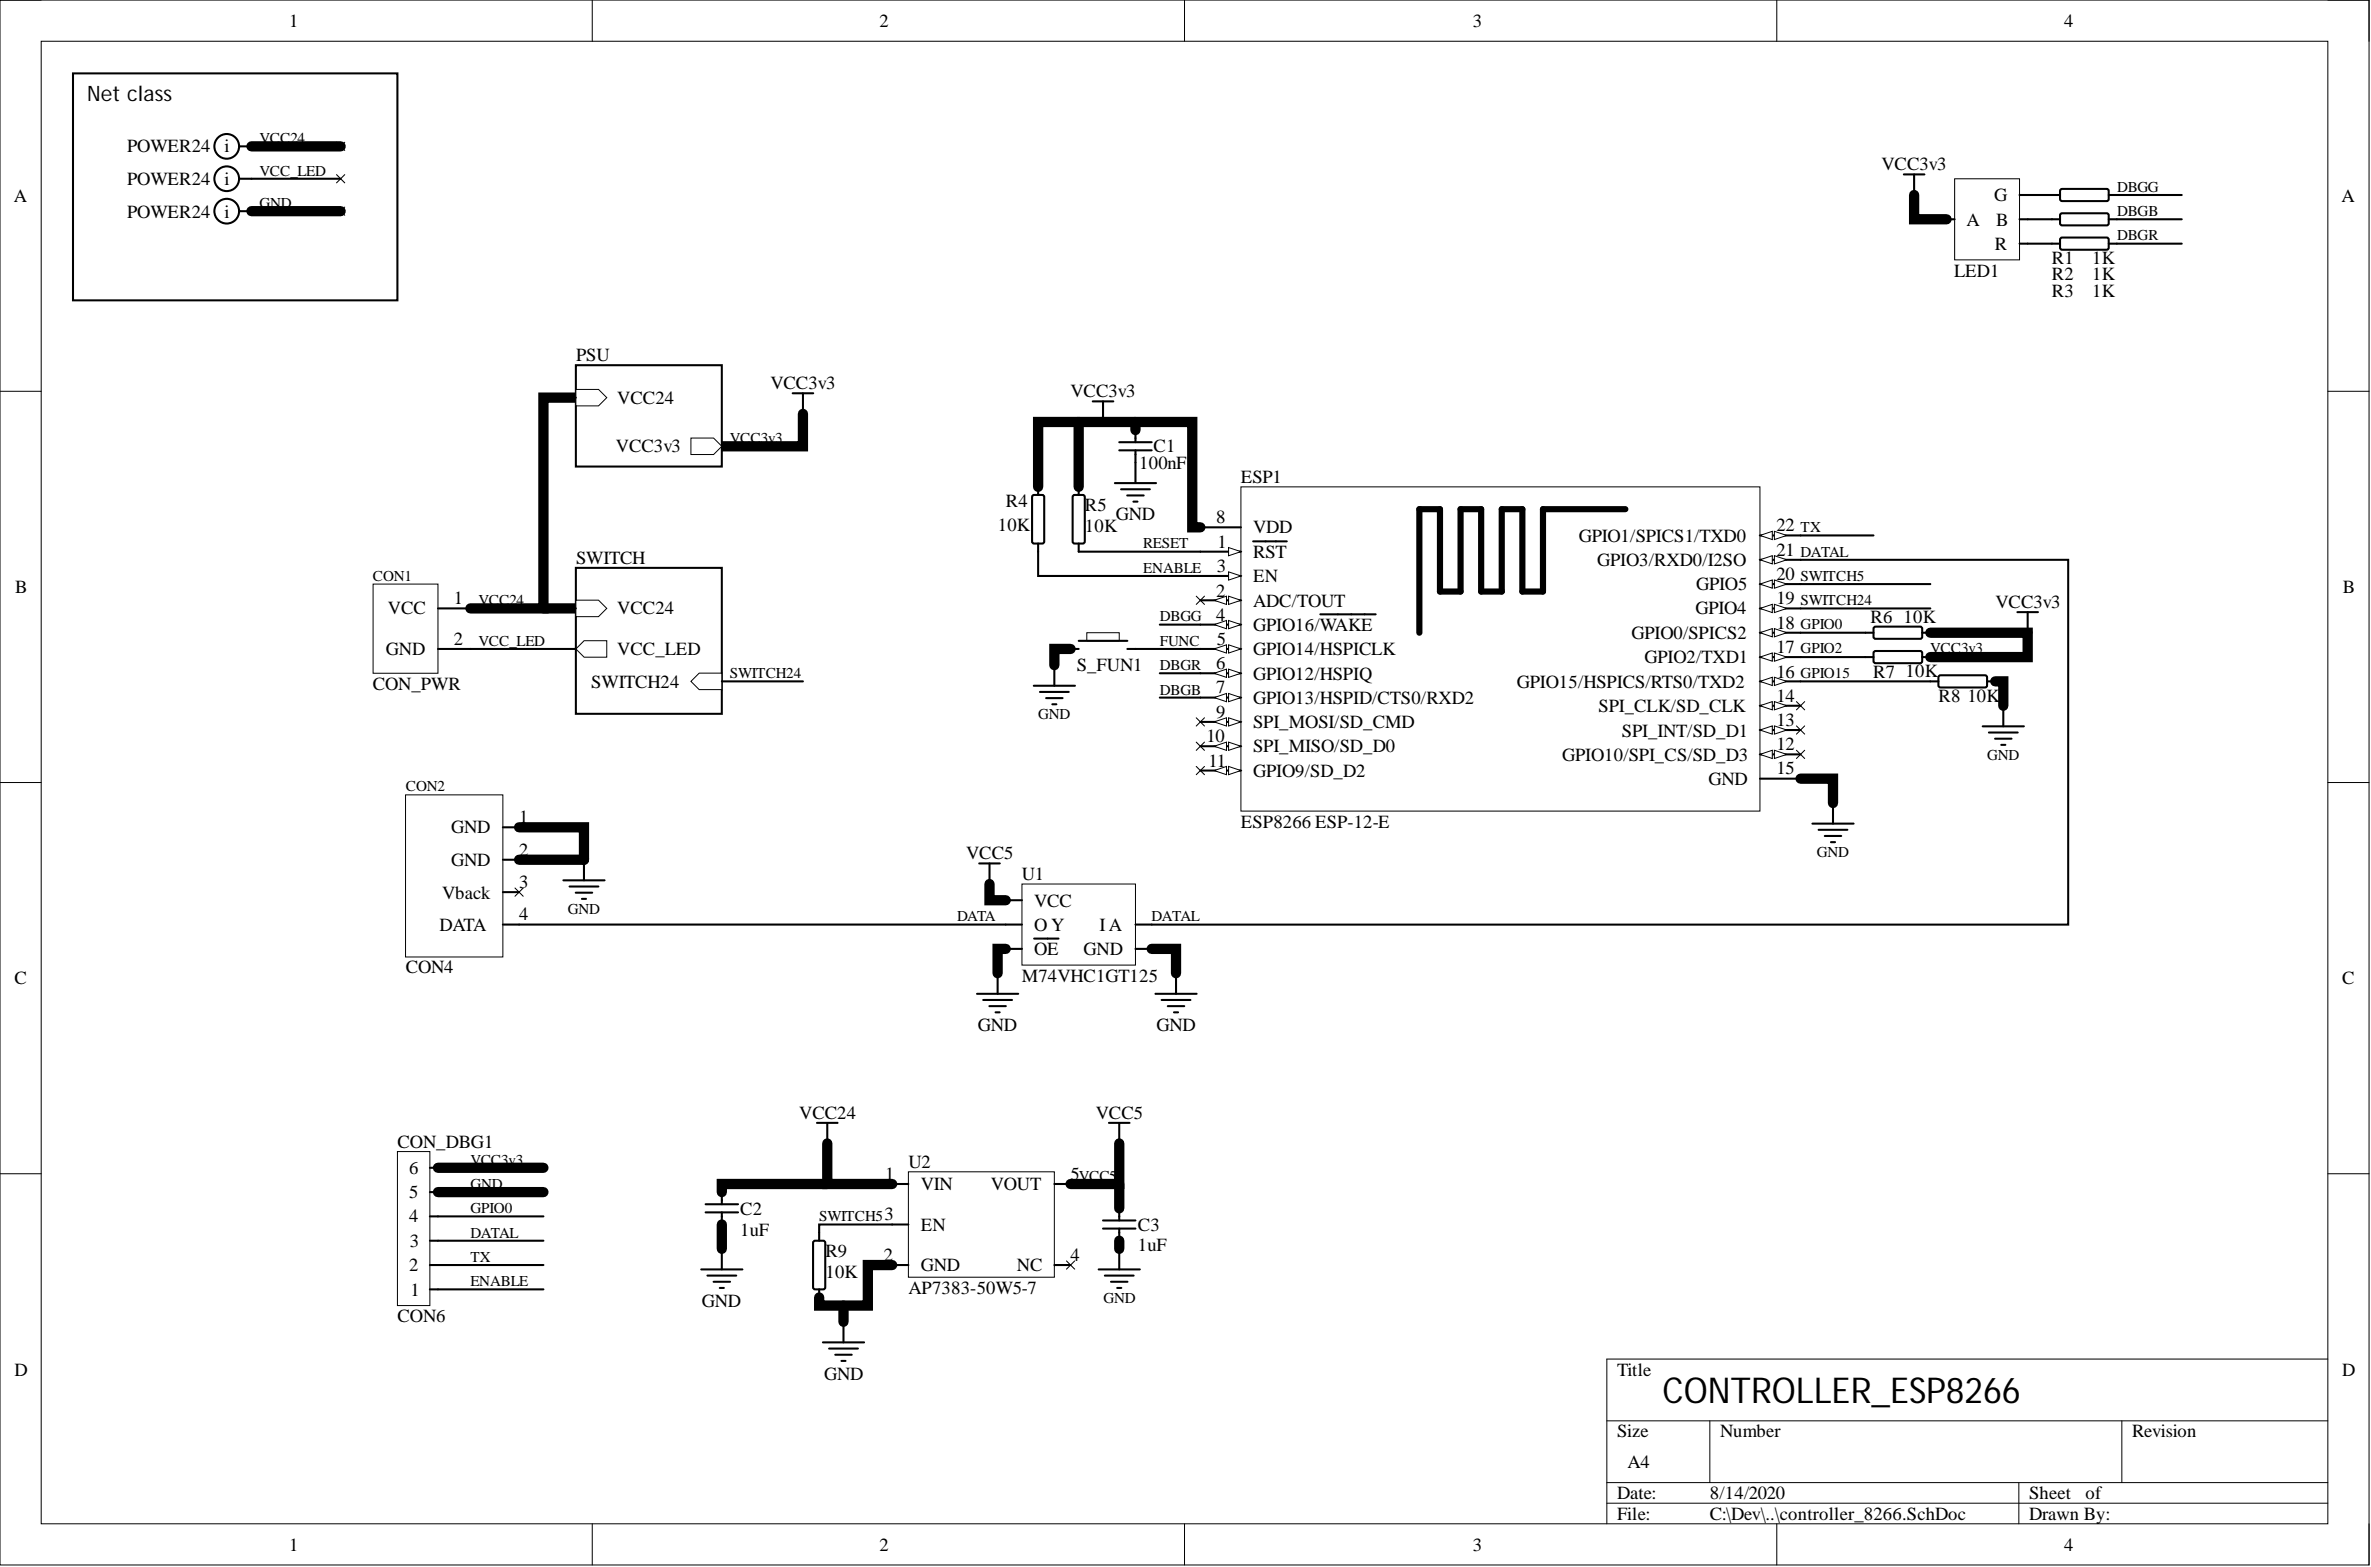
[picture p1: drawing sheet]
<svg xmlns="http://www.w3.org/2000/svg" width="292mm" height="193mm" viewBox="0 0 292 193" stroke-linecap="round" stroke-linejoin="round" font-family="sans-serif">
<defs><g id="words">
<text font-size="4.4" x="204.8" y="172.8">CONTROLLER_ESP8266</text>
<text font-size="2.6" x="10.7" y="12.4">Net class</text>
<g font-size="2.3">
<text x="35.6" y="3.3">1</text>
<text x="108.4" y="3.3">2</text>
<text x="181.5" y="3.3">3</text>
<text x="254.3" y="3.3">4</text>
<text x="15.7" y="18.8">POWER24</text>
<text x="15.7" y="22.7">POWER24</text>
<text x="27.7" y="18.8">i</text>
<text x="27.7" y="22.7">i</text>
<text x="231.8" y="21">VCC3v3</text>
<text x="1.7" y="24.9">A</text>
<text x="15.7" y="26.8">POWER24</text>
<text x="27.7" y="26.8">i</text>
<text x="242.3" y="27.8">A</text>
<text x="245.7" y="24.8">G</text>
<text x="245.9" y="27.8">B</text>
<text x="288.5" y="24.9">A</text>
<text x="240.8" y="34.1">LED1</text>
<text x="245.8" y="30.8">R</text>
<text x="252.8" y="34.5">R2</text>
<text x="252.8" y="32.5">R1</text>
<text x="257.8" y="34.5">1K</text>
<text x="257.8" y="32.5">1K</text>
<text x="252.8" y="36.5">R3</text>
<text x="257.8" y="36.5">1K</text>
<text x="71" y="44.5">PSU</text>
<text x="94.9" y="47.9">VCC3v3</text>
<text x="76.1" y="49.7">VCC24</text>
<text x="131.9" y="48.9">VCC3v3</text>
<text x="75.9" y="55.7">VCC3v3</text>
<text x="140.3" y="57.7">100nF</text>
<text x="142.1" y="55.7">C1</text>
<text x="152.9" y="59.4">ESP1</text>
<text x="122.9" y="65.4">10K</text>
<text x="123.9" y="62.5">R4</text>
<text x="133.7" y="65.5">10K</text>
<text x="133.7" y="63">R5</text>
<text x="137.5" y="64.1">GND</text>
<text x="149.8" y="64.4">8</text>
<text x="154.4" y="65.7">VDD</text>
<text x="218.9" y="65.4">22</text>
<text x="71" y="69.4">SWITCH</text>
<text x="149.9" y="70.4">3</text>
<text x="150" y="67.5">1</text>
<text x="154.4" y="68.7">RST</text>
<text x="154.4" y="71.7">EN</text>
<text x="194.5" y="66.7">GPIO1/SPICS1/TXD0</text>
<text x="196.8" y="69.7">GPIO3/RXD0/I2SO</text>
<text x="218.9" y="71.4">20</text>
<text x="218.9" y="68.5">21</text>
<text x="1.9" y="73">B</text>
<text x="47.8" y="75.7">VCC</text>
<text x="55.9" y="74.4">1</text>
<text x="76.1" y="75.7">VCC24</text>
<text x="149.8" y="73.5">2</text>
<text x="149.8" y="76.4">4</text>
<text x="154.4" y="74.7">ADC/TOUT</text>
<text x="154.4" y="77.7">GPIO16/WAKE</text>
<text x="208.9" y="75.7">GPIO4</text>
<text x="209" y="72.7">GPIO5</text>
<text x="218.9" y="77.4">18</text>
<text x="218.9" y="74.4">19</text>
<text x="230.4" y="76.8">R6</text>
<text x="234.5" y="76.8">10K</text>
<text x="245.8" y="74.9">VCC3v3</text>
<text x="288.6" y="73">B</text>
<text x="47.5" y="80.6">GND</text>
<text x="55.9" y="79.4">2</text>
<text x="76.1" y="80.6">VCC_LED</text>
<text x="132.6" y="82.7">S_FUN1</text>
<text x="149.8" y="82.4">6</text>
<text x="149.9" y="79.4">5</text>
<text x="154.4" y="80.6">GPIO14/HSPICLK</text>
<text x="154.4" y="83.7">GPIO12/HSPIQ</text>
<text x="201" y="78.7">GPIO0/SPICS2</text>
<text x="202.6" y="81.7">GPIO2/TXD1</text>
<text x="218.9" y="83.4">16</text>
<text x="218.9" y="80.4">17</text>
<text x="230.8" y="83.4">R7</text>
<text x="234.8" y="83.3">10K</text>
<text x="45.9" y="85">CON_PWR</text>
<text x="72.8" y="84.7">SWITCH24</text>
<text x="149.8" y="85.4">7</text>
<text x="149.8" y="88.4">9</text>
<text x="154.4" y="86.6">GPIO13/HSPID/CTS0/RXD2</text>
<text x="154.4" y="89.7">SPI_MOSI/SD_CMD</text>
<text x="186.9" y="84.7">GPIO15/HSPICS/RTS0/TXD2</text>
<text x="196.9" y="87.7">SPI_CLK/SD_CLK</text>
<text x="218.9" y="89.4">13</text>
<text x="218.9" y="86.4">14</text>
<text x="238.8" y="86.4">R8</text>
<text x="242.4" y="86.4">10K</text>
<text x="148.6" y="91.4">10</text>
<text x="148.9" y="94.4">11</text>
<text x="154.4" y="92.6">SPI_MISO/SD_D0</text>
<text x="154.4" y="95.7">GPIO9/SD_D2</text>
<text x="192.5" y="93.7">GPIO10/SPI_CS/SD_D3</text>
<text x="199.8" y="90.7">SPI_INT/SD_D1</text>
<text x="218.9" y="95.4">15</text>
<text x="218.9" y="92.4">12</text>
<text x="64" y="101.4">1</text>
<text x="152.9" y="101.9">ESP8266 ESP-12-E</text>
<text x="210.5" y="96.6">GND</text>
<text x="55.6" y="102.6">GND</text>
<text x="55.6" y="106.7">GND</text>
<text x="64" y="105.4">2</text>
<text x="119" y="105.8">VCC5</text>
<text x="54.5" y="110.6">Vback</text>
<text x="64" y="109.4">3</text>
<text x="64" y="113.4">4</text>
<text x="125.9" y="108.4">U1</text>
<text x="127.4" y="111.7">VCC</text>
<text x="50" y="119.9">CON4</text>
<text x="54.1" y="114.6">DATA</text>
<text x="127.4" y="117.7">OE</text>
<text x="127.4" y="114.6">O Y</text>
<text x="133.5" y="117.7">GND</text>
<text x="135.4" y="114.6">I A</text>
<text x="1.8" y="121.2">C</text>
<text x="125.9" y="120.9">M74VHC1GT125</text>
<text x="288.6" y="121.2">C</text>
<text x="120.5" y="127">GND</text>
<text x="142.5" y="127">GND</text>
<text x="98.5" y="137.8">VCC24</text>
<text x="135" y="137.8">VCC5</text>
<text x="49" y="141.3">CON_DBG1</text>
<text x="111.9" y="143.8">U2</text>
<text x="50.4" y="147.6">5</text>
<text x="50.4" y="144.5">6</text>
<text x="91.2" y="149.6">C2</text>
<text x="109" y="145.3">1</text>
<text x="113.4" y="146.6">VIN</text>
<text x="122.1" y="146.6">VOUT</text>
<text x="131.9" y="145.3">5</text>
<text x="50.4" y="150.5">4</text>
<text x="50.5" y="153.6">3</text>
<text x="91.2" y="152.1">1uF</text>
<text x="101.7" y="154.9">R9</text>
<text x="108.9" y="155.3">2</text>
<text x="109" y="150.3">3</text>
<text x="113.4" y="151.6">EN</text>
<text x="131.9" y="155.3">4</text>
<text x="140.2" y="154.1">1uF</text>
<text x="140.2" y="151.6">C3</text>
<text x="50.4" y="156.5">2</text>
<text x="50.6" y="159.6">1</text>
<text x="86.5" y="160.9">GND</text>
<text x="101.7" y="157.4">10K</text>
<text x="111.9" y="159.3">AP7383-50W5-7</text>
<text x="113.4" y="156.5">GND</text>
<text x="125.3" y="156.5">NC</text>
<text x="49" y="162.8">CON6</text>
<text x="1.8" y="169.4">D</text>
<text x="101.5" y="169.9">GND</text>
<text x="199.2" y="169.4">Title</text>
<text x="288.6" y="169.4">D</text>
<text x="199.2" y="177">Size</text>
<text x="211.9" y="177">Number</text>
<text x="262.7" y="177">Revision</text>
<text x="199.2" y="184.6">Date:</text>
<text x="200.5" y="180.8">A4</text>
<text x="210.6" y="184.6">8/14/2020</text>
<text x="250" y="184.6">Sheet</text>
<text x="256.9" y="184.6">of</text>
<text x="35.6" y="190.9">1</text>
<text x="108.4" y="190.9">2</text>
<text x="181.5" y="190.9">3</text>
<text x="199.2" y="187.1">File:</text>
<text x="210.6" y="187.1">C:\Dev\..\controller_8266.SchDoc</text>
<text x="250" y="187.1">Drawn By:</text>
<text x="254.3" y="190.9">4</text>
</g>
<g font-size="1.9">
<text x="32" y="17.6">VCC24</text>
<text x="32" y="21.6">VCC_LED</text>
<text x="260.8" y="23.6">DBGG</text>
<text x="32" y="25.6">GND</text>
<text x="260.8" y="29.6">DBGR</text>
<text x="260.8" y="26.6">DBGB</text>
<text x="89.9" y="54.5">VCC3v3</text>
<text x="221.8" y="65.5">TX</text>
<text x="45.9" y="71.5">CON1</text>
<text x="140.9" y="70.5">ENABLE</text>
<text x="140.9" y="67.5">RESET</text>
<text x="221.8" y="68.6">DATAL</text>
<text x="221.8" y="71.5">SWITCH5</text>
<text x="59" y="74.6">VCC24</text>
<text x="142.9" y="76.5">DBGG</text>
<text x="221.8" y="77.5">GPIO0</text>
<text x="221.8" y="74.6">SWITCH24</text>
<text x="59" y="79.5">VCC_LED</text>
<text x="89.9" y="83.5">SWITCH24</text>
<text x="142.9" y="79.5">FUNC</text>
<text x="142.9" y="82.5">DBGR</text>
<text x="221.8" y="80.5">GPIO2</text>
<text x="221.8" y="83.5">GPIO15</text>
<text x="237.8" y="80.5">VCC3v3</text>
<text x="127.9" y="88.6">GND</text>
<text x="142.9" y="85.5">DBGB</text>
<text x="244.8" y="93.6">GND</text>
<text x="50" y="97.5">CON2</text>
<text x="223.8" y="105.6">GND</text>
<text x="70" y="112.6">GND</text>
<text x="117.9" y="113.4">DATA</text>
<text x="141.9" y="113.4">DATAL</text>
<text x="57.9" y="143.4">VCC3v3</text>
<text x="57.9" y="146.4">GND</text>
<text x="57.9" y="149.4">GPIO0</text>
<text x="132.9" y="145.4">VCC5</text>
<text x="57.9" y="152.4">DATAL</text>
<text x="57.9" y="155.4">TX</text>
<text x="100.9" y="150.4">SWITCH5</text>
<text x="57.9" y="158.4">ENABLE</text>
<text x="135.9" y="160.5">GND</text>
</g>
</g></defs>
<g fill="none" stroke="#000" stroke-width=".12">
<path d="M0 0h291.9v192.7h-291.9zM0 0h5.1M5.1 5.1h281.7v182.5h-281.7zM73 0v5.1M145.9 0v5.1M218.9 0v5.1M286.8 0h5.1v5.1M0 48.2h5.1M286.8 48.2h5.1M0 96.4h5.1M286.8 96.4h5.1M0 144.5h5.1"/>
<path d="M286.8 144.5h5.1M198 175h88.8M210.6 175v7.6M261.4 175v7.6M286.8 167.4h-88.8v20.2M73 187.6v5.1M145.9 187.6v5.1M198 182.6h88.8M198 185.1h88.8M218.9 187.6v5.1M248.7 182.6v5M291.9 187.6v5.1"/>
</g>
<g fill="none" stroke="#000" stroke-width="1.3">
<path d="M31 18h11M31 26h11M235.8 24v3h4M70.9 49h-4v25.9h-8.9M98.9 51v4h-10M127.9 60v-8h19v12.9h1M132.9 52v8M139.9 52v1M66.9 74.9h4M131.9 79.9h-2v2M237.8 77.9h12v3h-12M221.8 95.9h4v3"/>
<path d="M245.8 83.9h1v3M63.9 101.9h8v4h-8M121.9 108.9v2h2M123.9 116.9h-1v2.9M141.9 116.9h3v2.9M54 146.8h12.9M54 143.8h12.9M88.9 150.8v3M101.9 145.8h-13v1M101.9 140.8v5h8M109.9 155.8h-3v5h-6v-1M137.9 140.8v5h-6"/>
<path d="M137.9 152.8v1M137.9 145.8v3M103.9 160.8v2"/>
</g>
<path d="M152.9 60h63.9v39.9h-63.9z" fill-rule="evenodd" fill="#fff"/>
<path d="M152.9 60h63.9v39.9h-63.9z" fill="none" stroke="#000" stroke-width=".12"/>
<path d="M147.9 67.9h5" fill="none" stroke="#000" stroke-width=".25"/>
<path d="M151.4 67.4l1.5 .5-1.5 .5z" fill="#fff"/>
<path d="M151.4 67.4l1.5 .5-1.5 .5z" fill="none" stroke="#000" stroke-width=".12"/>
<path d="M147.9 73.9h5M154.4 66.7h4.1" fill="none" stroke="#000" stroke-width=".25"/>
<path d="M151.4 73.4l1.5 .5-1.5 .5z" fill="#fff"/>
<path d="M151.4 73.4l1.5 .5-1.5 .5z" fill="none" stroke="#000" stroke-width=".12"/>
<path d="M149.6 73.9l1.5-.5v1z" fill="#fff"/>
<path d="M149.6 73.9l1.5-.5v1z" fill="none" stroke="#000" stroke-width=".12"/>
<path d="M147.9 70.9h5" fill="none" stroke="#000" stroke-width=".25"/>
<path d="M151.4 70.4l1.5 .5-1.5 .5z" fill="#fff"/>
<path d="M151.4 70.4l1.5 .5-1.5 .5z" fill="none" stroke="#000" stroke-width=".12"/>
<path d="M147.9 76.9h5" fill="none" stroke="#000" stroke-width=".25"/>
<path d="M151.4 76.4l1.5 .5-1.5 .5z" fill="#fff"/>
<path d="M151.4 76.4l1.5 .5-1.5 .5z" fill="none" stroke="#000" stroke-width=".12"/>
<path d="M149.6 76.9l1.5-.5v1z" fill="#fff"/>
<path d="M149.6 76.9l1.5-.5v1z" fill="none" stroke="#000" stroke-width=".12"/>
<path d="M147.9 79.9h5M162.7 75.7h6.8" fill="none" stroke="#000" stroke-width=".25"/>
<path d="M151.4 79.4l1.5 .5-1.5 .5z" fill="#fff"/>
<path d="M151.4 79.4l1.5 .5-1.5 .5z" fill="none" stroke="#000" stroke-width=".12"/>
<path d="M149.6 79.9l1.5-.5v1z" fill="#fff"/>
<path d="M149.6 79.9l1.5-.5v1z" fill="none" stroke="#000" stroke-width=".12"/>
<path d="M147.9 82.9h5" fill="none" stroke="#000" stroke-width=".25"/>
<path d="M151.4 82.4l1.5 .5-1.5 .5z" fill="#fff"/>
<path d="M151.4 82.4l1.5 .5-1.5 .5z" fill="none" stroke="#000" stroke-width=".12"/>
<path d="M149.6 82.9l1.5-.5v1z" fill="#fff"/>
<path d="M149.6 82.9l1.5-.5v1z" fill="none" stroke="#000" stroke-width=".12"/>
<path d="M147.9 85.9h5" fill="none" stroke="#000" stroke-width=".25"/>
<path d="M151.4 85.4l1.5 .5-1.5 .5z" fill="#fff"/>
<path d="M151.4 85.4l1.5 .5-1.5 .5z" fill="none" stroke="#000" stroke-width=".12"/>
<path d="M149.6 85.9l1.5-.5v1z" fill="#fff"/>
<path d="M149.6 85.9l1.5-.5v1z" fill="none" stroke="#000" stroke-width=".12"/>
<path d="M147.9 64.9h5M216.8 95.9h5M216.8 83.9h5" fill="none" stroke="#000" stroke-width=".25"/>
<path d="M216.8 83.9l1.5-.5v1z" fill="#fff"/>
<path d="M216.8 83.9l1.5-.5v1z" fill="none" stroke="#000" stroke-width=".12"/>
<path d="M218.6 83.4l1.5 .5-1.5 .5z" fill="#fff"/>
<path d="M218.6 83.4l1.5 .5-1.5 .5z" fill="none" stroke="#000" stroke-width=".12"/>
<path d="M216.8 80.9h5" fill="none" stroke="#000" stroke-width=".25"/>
<path d="M216.8 80.9l1.5-.5v1z" fill="#fff"/>
<path d="M216.8 80.9l1.5-.5v1z" fill="none" stroke="#000" stroke-width=".12"/>
<path d="M218.6 80.4l1.5 .5-1.5 .5z" fill="#fff"/>
<path d="M218.6 80.4l1.5 .5-1.5 .5z" fill="none" stroke="#000" stroke-width=".12"/>
<path d="M216.8 77.9h5" fill="none" stroke="#000" stroke-width=".25"/>
<path d="M216.8 77.9l1.5-.5v1z" fill="#fff"/>
<path d="M216.8 77.9l1.5-.5v1z" fill="none" stroke="#000" stroke-width=".12"/>
<path d="M218.6 77.4l1.5 .5-1.5 .5z" fill="#fff"/>
<path d="M218.6 77.4l1.5 .5-1.5 .5z" fill="none" stroke="#000" stroke-width=".12"/>
<path d="M216.8 74.9h5" fill="none" stroke="#000" stroke-width=".25"/>
<path d="M216.8 74.9l1.5-.5v1z" fill="#fff"/>
<path d="M216.8 74.9l1.5-.5v1z" fill="none" stroke="#000" stroke-width=".12"/>
<path d="M218.6 74.4l1.5 .5-1.5 .5z" fill="#fff"/>
<path d="M218.6 74.4l1.5 .5-1.5 .5z" fill="none" stroke="#000" stroke-width=".12"/>
<path d="M216.8 71.9h5" fill="none" stroke="#000" stroke-width=".25"/>
<path d="M216.8 71.9l1.5-.5v1z" fill="#fff"/>
<path d="M216.8 71.9l1.5-.5v1z" fill="none" stroke="#000" stroke-width=".12"/>
<path d="M218.6 71.4l1.5 .5-1.5 .5z" fill="#fff"/>
<path d="M218.6 71.4l1.5 .5-1.5 .5z" fill="none" stroke="#000" stroke-width=".12"/>
<path d="M216.8 68.9h5" fill="none" stroke="#000" stroke-width=".25"/>
<path d="M216.8 68.9l1.5-.5v1z" fill="#fff"/>
<path d="M216.8 68.9l1.5-.5v1z" fill="none" stroke="#000" stroke-width=".12"/>
<path d="M218.6 68.4l1.5 .5-1.5 .5z" fill="#fff"/>
<path d="M218.6 68.4l1.5 .5-1.5 .5z" fill="none" stroke="#000" stroke-width=".12"/>
<path d="M216.8 65.9h5" fill="none" stroke="#000" stroke-width=".25"/>
<path d="M216.8 65.9l1.5-.5v1z" fill="#fff"/>
<path d="M216.8 65.9l1.5-.5v1z" fill="none" stroke="#000" stroke-width=".12"/>
<path d="M218.6 65.4l1.5 .5-1.5 .5z" fill="#fff"/>
<path d="M218.6 65.4l1.5 .5-1.5 .5z" fill="none" stroke="#000" stroke-width=".12"/>
<path d="M147.9 88.9h5" fill="none" stroke="#000" stroke-width=".25"/>
<path d="M151.4 88.4l1.5 .5-1.5 .5z" fill="#fff"/>
<path d="M151.4 88.4l1.5 .5-1.5 .5z" fill="none" stroke="#000" stroke-width=".12"/>
<path d="M149.6 88.9l1.5-.5v1z" fill="#fff"/>
<path d="M149.6 88.9l1.5-.5v1z" fill="none" stroke="#000" stroke-width=".12"/>
<path d="M147.9 91.9h5" fill="none" stroke="#000" stroke-width=".25"/>
<path d="M151.4 91.4l1.5 .5-1.5 .5z" fill="#fff"/>
<path d="M151.4 91.4l1.5 .5-1.5 .5z" fill="none" stroke="#000" stroke-width=".12"/>
<path d="M149.6 91.9l1.5-.5v1z" fill="#fff"/>
<path d="M149.6 91.9l1.5-.5v1z" fill="none" stroke="#000" stroke-width=".12"/>
<path d="M147.9 94.9h5" fill="none" stroke="#000" stroke-width=".25"/>
<path d="M151.4 94.4l1.5 .5-1.5 .5z" fill="#fff"/>
<path d="M151.4 94.4l1.5 .5-1.5 .5z" fill="none" stroke="#000" stroke-width=".12"/>
<path d="M149.6 94.9l1.5-.5v1z" fill="#fff"/>
<path d="M149.6 94.9l1.5-.5v1z" fill="none" stroke="#000" stroke-width=".12"/>
<path d="M216.8 92.9h5" fill="none" stroke="#000" stroke-width=".25"/>
<path d="M216.8 92.9l1.5-.5v1z" fill="#fff"/>
<path d="M216.8 92.9l1.5-.5v1z" fill="none" stroke="#000" stroke-width=".12"/>
<path d="M218.6 92.4l1.5 .5-1.5 .5z" fill="#fff"/>
<path d="M218.6 92.4l1.5 .5-1.5 .5z" fill="none" stroke="#000" stroke-width=".12"/>
<path d="M216.8 89.9h5" fill="none" stroke="#000" stroke-width=".25"/>
<path d="M216.8 89.9l1.5-.5v1z" fill="#fff"/>
<path d="M216.8 89.9l1.5-.5v1z" fill="none" stroke="#000" stroke-width=".12"/>
<path d="M218.6 89.4l1.5 .5-1.5 .5z" fill="#fff"/>
<path d="M218.6 89.4l1.5 .5-1.5 .5z" fill="none" stroke="#000" stroke-width=".12"/>
<path d="M216.8 86.9h5" fill="none" stroke="#000" stroke-width=".25"/>
<path d="M216.8 86.9l1.5-.5v1z" fill="#fff"/>
<path d="M216.8 86.9l1.5-.5v1z" fill="none" stroke="#000" stroke-width=".12"/>
<path d="M218.6 86.4l1.5 .5-1.5 .5z" fill="#fff"/>
<path d="M218.6 86.4l1.5 .5-1.5 .5z" fill="none" stroke="#000" stroke-width=".12"/>
<path d="M200.2 62.7h-10.1v10.1h-2.5v-10.1h-2.6v10.1h-2.5v-10.1h-2.6v10.1h-2.5v-10.1h-2.5v15.2" fill="none" stroke="#000" stroke-width=".76"/>
<path d="M225.8 98.9v2.5M223.3 101.4h5.1M224 102.2h3.6M224.8 102.9h2M225.6 103.7h.5" fill="none" stroke="#000" stroke-width=".25"/>
<path d="M46 71.9h8v11h-8z" fill-rule="evenodd" fill="#fff"/>
<path d="M46 71.9h8v11h-8z" fill="none" stroke="#000" stroke-width=".12"/>
<g fill="none" stroke="#000" stroke-width=".25">
<path d="M54 74.9h4M54 79.9h4M131.9 79.9h1M138.9 79.9h1M229.8 77.9h1M230.9 77.2h.2h5.5h.1l.1 .2v1l-.1 .2-.1 .1h-5.5l-.2-.1-.1-.2v-1zM236.8 77.9h1M229.8 80.9h1M230.9 80.2h.2h5.5h.1l.1 .2v1l-.1 .2-.1 .1h-5.5l-.2-.1-.1-.2v-1zM236.8 80.9h1M237.8 83.9h1M238.9 83.2h.2h5.4h.2l.1 .2v1v.1l-.3 .2h-5.4l-.2-.1-.1-.2v-1z"/>
<path d="M244.3 89.4h5M244.8 83.9h1M245 90.2h3.6M245.8 91h2M246.5 91.7h.6M246.8 86.9v2.5"/>
</g>
<g fill="none" stroke="#000" stroke-width=".13">
<path d="M147.4 73.4l1 1M148.4 73.4l-1 1M147.4 94.4l1 1M147.4 88.4l1 1M147.4 91.4l1 1M148.4 94.4l-1 1M148.4 88.4l-1 1M148.4 91.4l-1 1M221.3 92.4l1 1M221.3 89.4l1 1M221.3 86.4l1 1M222.3 92.4l-1 1"/>
<path d="M222.3 89.4l-1 1M222.3 86.4l-1 1"/>
</g>
<path d="M133.9 77.9h4v1h-4z" fill-rule="evenodd" fill="#fff"/>
<path d="M133.9 77.9h4v1h-4z" fill="none" stroke="#000" stroke-width=".12"/>
<path d="M132.9 78.9h6" fill="none" stroke="#000" stroke-width=".25"/>
<path d="M70.9 45h18v12.5h-18z" fill-rule="evenodd" fill="#fff"/>
<path d="M70.9 45h18v12.5h-18z" fill="none" stroke="#000" stroke-width=".25"/>
<path d="M85.1 53.9h2.8l1 1.1-1 1h-2.8z" fill-rule="evenodd" fill="#fff"/>
<path d="M85.1 53.9h2.8l1 1.1-1 1h-2.8z" fill="none" stroke="#000" stroke-width=".12"/>
<path d="M70.9 48h2.8l1.1 1-1.1 1h-2.8z" fill-rule="evenodd" fill="#fff"/>
<path d="M70.9 48h2.8l1.1 1-1.1 1h-2.8z" fill="none" stroke="#000" stroke-width=".12"/>
<path d="M49 141.8h4v19h-4z" fill-rule="evenodd" fill="#fff"/>
<path d="M49 141.8h4v19h-4z" fill="none" stroke="#000" stroke-width=".12"/>
<path d="M53 158.8h1M53 155.8h1M53 152.8h1M53 149.8h1M53 146.8h1M53 143.8h1" fill="none" stroke="#000" stroke-width=".25"/>
<path d="M125.9 108.9h14v9.9h-14z" fill-rule="evenodd" fill="#fff"/>
<path d="M125.9 108.9h14v9.9h-14z" fill="none" stroke="#000" stroke-width=".12"/>
<g fill="none" stroke="#000" stroke-width=".25">
<path d="M127.9 60v1M132.9 60v1M137.9 55.5h4M137.9 54.5h4M139.9 53v1.5M139.9 55.5v1.5M127.2 61h.2h1h.2v.2v5.5v.2h-.2h-1h-.2l-.1-.2v-5.5zM127.9 66.9v1M132.2 61h.2h1h.2v.2v5.5v.2h-.2h-1h-.2l-.1-.2v-5.5zM132.9 66.9v1M123.9 113.9h2M123.9 116.9h2"/>
<path d="M123.9 110.9h2M127.4 115.6h3M139.9 113.9h2M139.9 116.9h2"/>
</g>
<path d="M70.9 69.9h18v18h-18z" fill-rule="evenodd" fill="#fff"/>
<path d="M70.9 69.9h18v18h-18z" fill="none" stroke="#000" stroke-width=".25"/>
<path d="M70.9 73.9h2.8l1.1 1-1.1 1h-2.8z" fill-rule="evenodd" fill="#fff"/>
<path d="M70.9 73.9h2.8l1.1 1-1.1 1h-2.8z" fill="none" stroke="#000" stroke-width=".12"/>
<path d="M70.9 79.9l1.1-1h2.8v2h-2.8z" fill-rule="evenodd" fill="#fff"/>
<path d="M70.9 79.9l1.1-1h2.8v2h-2.8z" fill="none" stroke="#000" stroke-width=".12"/>
<path d="M85.1 83.9l1-1h2.8v2h-2.8z" fill-rule="evenodd" fill="#fff"/>
<path d="M85.1 83.9l1-1h2.8v2h-2.8z" fill="none" stroke="#000" stroke-width=".12"/>
<path d="M137.3 59.5h5.1M139.9 57v2.5M138.1 60.3h3.6M138.9 61h2M139.6 61.8h.5" fill="none" stroke="#000" stroke-width=".25"/>
<path d="M50 97.9h12v19.9h-12z" fill-rule="evenodd" fill="#fff"/>
<g fill="none" stroke="#000" stroke-width=".12">
<path d="M50 97.9h12v19.9h-12z"/>
<circle cx="249.8" cy="77.9" r=".51"/>
<circle cx="71.9" cy="105.9" r=".51"/>
</g>
<g fill="none" stroke="#000" stroke-width=".25">
<path d="M9 9h40v28h-40zM29.5 18h1.5M29.5 26h1.5M29.5 22h1.5M248.5 75.4h2.6M249.8 75.4v2.5M127.4 84.4h5M128.1 85.2h3.6M128.9 86h2M129.6 86.7h.5M129.9 81.9v2.5M62 101.9h1.9"/>
<path d="M62 105.9h1.9M62 109.9h1.9M62 113.9h1.9M69.4 108.4h5.1M70.2 109.2h3.5M70.9 109.9h2.1M71.7 110.7h.5M71.9 105.9v2.5M122.9 119.8v2.6M144.9 119.8v2.6M120.4 122.4h5M121.1 123.1h3.6"/>
<path d="M121.9 123.9h2M122.6 124.7h.6M142.3 122.4h5.1M143.1 123.1h3.6M143.9 123.9h2M144.6 124.7h.5M135.3 156.3h5.1M135.9 150.3h4M135.9 151.3h4M136.1 157.1h3.6M136.9 157.8h2M137.6 158.6h.5"/>
<path d="M137.9 148.8v1.5M137.9 151.3v1.5M137.9 153.8v2.5"/>
<circle cx="27.9" cy="18" r="1.52"/>
<circle cx="27.9" cy="26" r="1.52"/>
<circle cx="27.9" cy="22" r="1.52"/>
</g>
<g fill="#000">
<circle cx="249.8" cy="77.9" r=".51"/>
<circle cx="71.9" cy="105.9" r=".51"/>
</g>
<path d="M41.5 17.5l1 1M42.5 17.5l-1 1M41.5 21.5l1 1M41.5 25.5l1 1M42.5 21.5l-1 1M42.5 25.5l-1 1M63.4 109.4l1.1 1M64.5 109.4l-1.1 1" fill="none" stroke="#000" stroke-width=".13"/>
<path d="M240.8 22h8v10h-8z" fill-rule="evenodd" fill="#fff"/>
<path d="M240.8 22h8v10h-8z" fill="none" stroke="#000" stroke-width=".12"/>
<g fill="none" stroke="#000" stroke-width=".25">
<path d="M234.5 21.5h2.6M235.8 21.5v2.5M239.8 27h1M248.8 27h1M248.8 30h1M248.8 24h1M252.8 27h1M252.8 30h1M252.8 24h1M253.9 26.3h.1h5.5h.2l.1 .2v1l-.1 .2-.2 .1h-5.5l-.1-.1-.1-.2v-1zM253.9 23.3h.1h5.5h.2l.1 .2v1l-.1 .2-.2 .1h-5.5l-.1-.1-.1-.2v-1zM253.9 29.3h.1h5.5h.2l.1 .2v1l-.1 .2-.2 .1h-5.5l-.1-.1-.1-.2v-1z"/>
<path d="M259.8 27h1M259.8 30h1M259.8 24h1"/>
</g>
<path d="M111.9 144.3h18v13h-18z" fill-rule="evenodd" fill="#fff"/>
<g fill="none" stroke="#000" stroke-width=".12">
<path d="M111.9 144.3h18v13h-18z"/>
<circle cx="132.9" cy="52" r=".51"/>
<circle cx="135.9" cy="52" r=".51"/>
<circle cx="139.9" cy="52" r=".51"/>
<circle cx="66.9" cy="74.9" r=".51"/>
<circle cx="249.8" cy="77.9" r=".51"/>
<circle cx="71.9" cy="105.9" r=".51"/>
<circle cx="101.9" cy="145.8" r=".51"/>
<circle cx="137.9" cy="145.8" r=".51"/>
<circle cx="103.9" cy="160.8" r=".51"/>
</g>
<g fill="none" stroke="#000" stroke-width=".25">
<path d="M31 18h11M31 26h11M31 22h11M235.8 24v3h4M249.8 30h3M249.8 27h3M249.8 24h3M260.8 24h8M260.8 30h8M260.8 27h8M70.9 49h-4v25.9h-8.9M97.7 48.4h2.5"/>
<path d="M98.9 48.4v6.6h-10M127.9 60v-8h19v12.9h1M132.9 52v8M134.6 49.4h2.6M135.9 49.4v2.6M139.9 52v1M58 79.9h12.9M66.9 74.9h4M127.9 67.9v3h20M131.9 79.9h-2v2M132.9 67.9h15M139.9 79.9h8"/>
<path d="M142.9 76.9h5M221.8 68.9h33v45h-112.9M221.8 74.9h16M221.8 77.9h8M221.8 71.9h16M221.8 65.9h9M237.8 77.9h12v3h-12M88.9 83.9h10M142.9 82.9h5M142.9 85.9h5M221.8 95.9h4v3M221.8 83.9h16"/>
<path d="M221.8 80.9h8M245.8 83.9h1v3M63.9 101.9h8v4h-8M63.9 113.9h60M120.6 106.3h2.6M121.9 106.3v4.6h2M123.9 116.9h-1v2.9M141.9 116.9h3v2.9M100.6 138.3h2.6M101.9 138.3v7.5h10M136.6 138.3h2.6M137.9 138.3v7.5h-8"/>
<path d="M54 155.8h12.9M54 152.8h12.9M54 149.8h12.9M54 158.8h12.9M54 146.8h12.9M54 143.8h12.9M86.4 156.3h5.1M86.9 148.3h4M86.9 149.3h4M87.2 157.1h3.5M87.9 157.8h2M88.7 158.6h.5"/>
<path d="M88.9 149.3v7M100.2 152.9l.2-.1h1l.2 .1 .1 .1v5.5l-.1 .2-.2 .1h-1l-.2-.1v-.2v-5.5zM101.9 145.8h-13v2.5M111.9 155.8h-5v5h-6v-2M111.9 150.8h-11v2M129.9 155.8h2M137.9 152.8v1M137.9 145.8v3M101.4 165.3h5.1M102.1 166.1h3.6M102.9 166.8h2M103.7 167.6h.5"/>
<path d="M103.9 160.8v4.5"/>
</g>
<path d="M131.4 155.3l1 1M132.4 155.3l-1 1" fill="none" stroke="#000" stroke-width=".13"/>
<g fill="#000">
<circle cx="132.9" cy="52" r=".51"/>
<circle cx="135.9" cy="52" r=".51"/>
<circle cx="139.9" cy="52" r=".51"/>
<circle cx="66.9" cy="74.9" r=".51"/>
<circle cx="249.8" cy="77.9" r=".51"/>
<circle cx="71.9" cy="105.9" r=".51"/>
<circle cx="101.9" cy="145.8" r=".51"/>
<circle cx="137.9" cy="145.8" r=".51"/>
<circle cx="103.9" cy="160.8" r=".51"/>
</g>
<use href="#words"/>
</svg>
